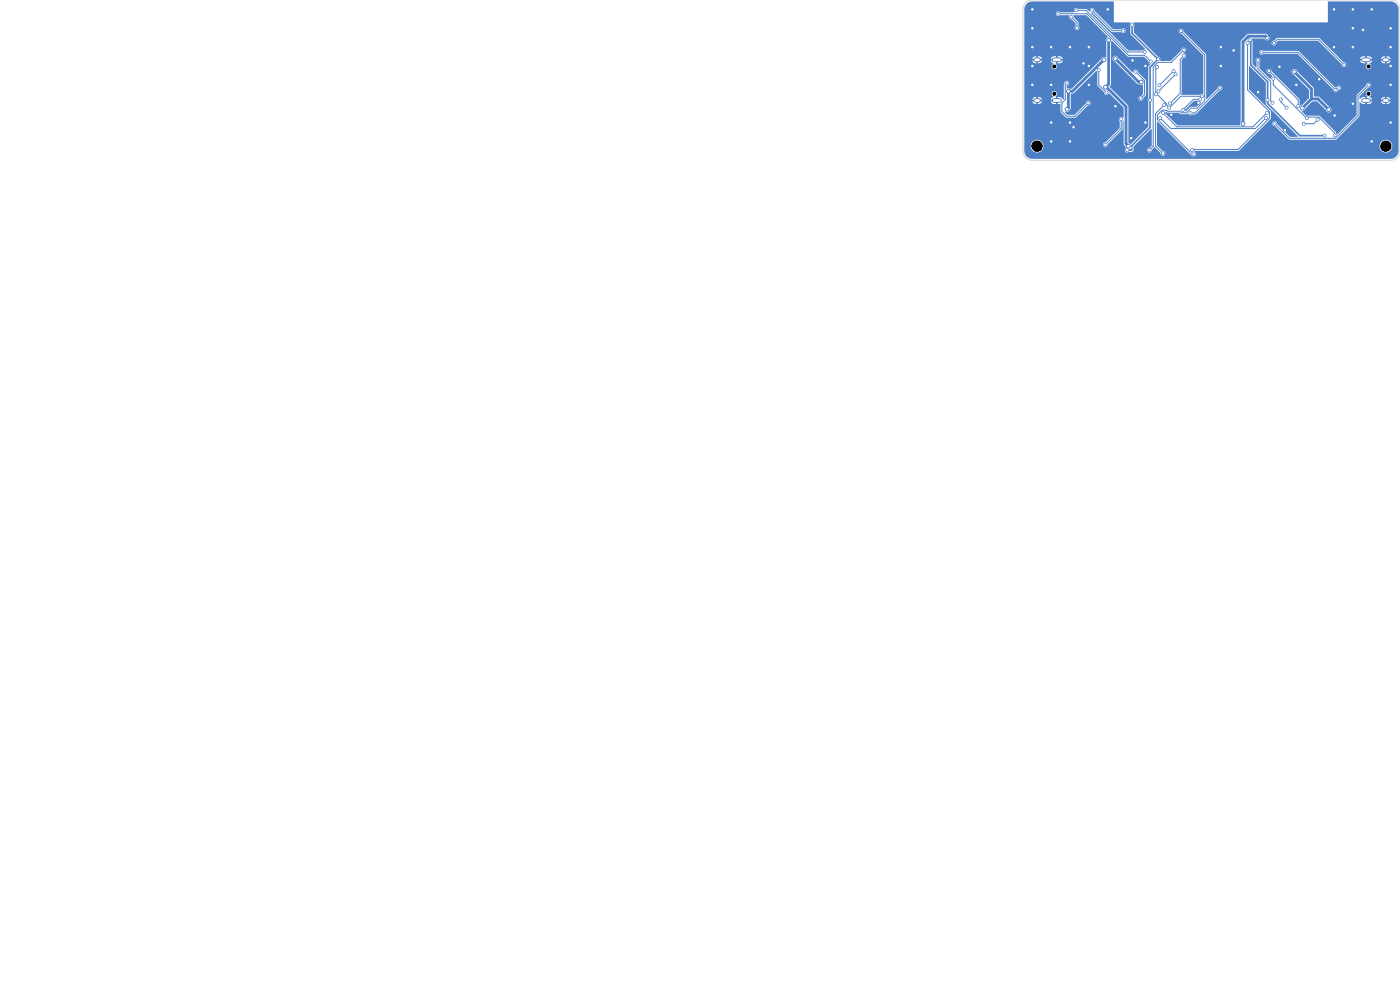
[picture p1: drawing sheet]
<svg xmlns="http://www.w3.org/2000/svg" width="297mm" height="210mm" viewBox="0 0 297 210" stroke-linecap="round" stroke-linejoin="round" font-family="sans-serif">
<path d="M219.7 12.7h.6M223.7 12.7h1.1M289.3 12.7h1.1M293.7 12.7h.6M219.7 21.3h.6M223.7 21.3h1.1M289.3 21.3h1.1M293.7 21.3h.6" fill="none" stroke="#4d7fc4" stroke-width="1"/>
<g fill="#4d7fc4" stroke="#4d7fc4" stroke-width=".21">
<circle cx="245.7" cy="12.6" r=".3"/>
<circle cx="265.1" cy="8.5" r=".3"/>
<circle cx="281" cy="28.8" r=".3"/>
<circle cx="268.9" cy="21.2" r=".3"/>
<circle cx="239.1" cy="31.9" r=".3"/>
<circle cx="240.2" cy="5.3" r=".3"/>
<circle cx="244" cy="21.3" r=".3"/>
<circle cx="227" cy="30" r=".3"/>
<circle cx="231" cy="10" r=".3"/>
<circle cx="248.5" cy="24.3" r=".3"/>
<circle cx="291" cy="2" r=".3"/>
<circle cx="227" cy="26" r=".3"/>
<circle cx="279.8" cy="16.8" r=".3"/>
<circle cx="254.3" cy="21.8" r=".3"/>
<circle cx="275" cy="18" r=".3"/>
<circle cx="266.9" cy="19.6" r=".3"/>
<circle cx="240.3" cy="12.8" r=".3"/>
<circle cx="219" cy="14" r=".3"/>
<circle cx="231" cy="18" r=".3"/>
<circle cx="295" cy="10" r=".3"/>
<circle cx="295" cy="18" r=".3"/>
<circle cx="272.6" cy="27.6" r=".3"/>
<circle cx="287" cy="6" r=".3"/>
<circle cx="223" cy="18" r=".3"/>
<circle cx="236.6" cy="22.5" r=".3"/>
<circle cx="261.7" cy="10.7" r=".3"/>
<circle cx="287" cy="2" r=".3"/>
<circle cx="229.9" cy="13.4" r=".3"/>
<circle cx="219" cy="2" r=".3"/>
<circle cx="227.7" cy="27" r=".3"/>
<circle cx="291" cy="30" r=".3"/>
<circle cx="283" cy="2" r=".3"/>
<circle cx="271.4" cy="14.2" r=".3"/>
<circle cx="283" cy="10" r=".3"/>
<circle cx="295" cy="26" r=".3"/>
<circle cx="295" cy="6" r=".3"/>
<circle cx="287" cy="22" r=".3"/>
<circle cx="235" cy="2" r=".3"/>
<circle cx="231" cy="14" r=".3"/>
<circle cx="240" cy="29.3" r=".3"/>
<circle cx="289.1" cy="6.4" r=".3"/>
<circle cx="259" cy="10" r=".3"/>
<circle cx="283.1" cy="24.5" r=".3"/>
<circle cx="287" cy="10" r=".3"/>
<circle cx="295" cy="14" r=".3"/>
<circle cx="223" cy="10" r=".3"/>
<circle cx="243" cy="26" r=".3"/>
<circle cx="243" cy="14" r=".3"/>
<circle cx="259" cy="14" r=".3"/>
<circle cx="223" cy="30" r=".3"/>
<circle cx="223" cy="26" r=".3"/>
<circle cx="219" cy="10" r=".3"/>
<circle cx="219" cy="18" r=".3"/>
<circle cx="227" cy="10" r=".3"/>
<circle cx="219" cy="6" r=".3"/>
<circle cx="268.8" cy="8.1" r=".3"/>
<circle cx="234.5" cy="18.5" r=".4"/>
<circle cx="263.7" cy="26.2" r=".4"/>
<circle cx="235.2" cy="8.5" r=".4"/>
<circle cx="239.4" cy="31" r=".4"/>
<circle cx="243.9" cy="31.8" r=".3"/>
<circle cx="251.1" cy="10.6" r=".3"/>
<circle cx="272.9" cy="22.8" r=".3"/>
<circle cx="271.7" cy="21.1" r=".3"/>
<circle cx="270.4" cy="26.2" r=".3"/>
<circle cx="290.3" cy="18.1" r=".3"/>
<circle cx="246.1" cy="25" r=".3"/>
<circle cx="268.6" cy="25.1" r=".3"/>
<circle cx="246.7" cy="24" r=".3"/>
<circle cx="268.7" cy="24" r=".3"/>
<circle cx="281.9" cy="23.2" r=".4"/>
<circle cx="274.6" cy="15.2" r=".4"/>
<circle cx="276.3" cy="22.9" r=".4"/>
<circle cx="269.2" cy="15.1" r=".3"/>
<circle cx="275.4" cy="22.5" r=".3"/>
<circle cx="270" cy="21.8" r=".3"/>
<circle cx="266.9" cy="12.8" r=".3"/>
<circle cx="228.3" cy="2.2" r=".3"/>
<circle cx="242.9" cy="11" r=".3"/>
<circle cx="267.6" cy="11.1" r=".3"/>
<circle cx="283.3" cy="19.1" r=".3"/>
<circle cx="284" cy="18.7" r=".3"/>
<circle cx="277.2" cy="25" r=".3"/>
<circle cx="283.1" cy="28.7" r=".3"/>
<circle cx="270.1" cy="16.7" r=".3"/>
<circle cx="250.5" cy="6.6" r=".3"/>
<circle cx="253.2" cy="32.7" r=".3"/>
<circle cx="270.3" cy="9.1" r=".3"/>
<circle cx="285.1" cy="13.7" r=".3"/>
<circle cx="244.1" cy="13" r=".3"/>
<circle cx="224.5" cy="2.9" r=".3"/>
<circle cx="245.5" cy="14.2" r=".3"/>
<circle cx="255" cy="20.4" r=".3"/>
<circle cx="248" cy="22.8" r=".3"/>
<circle cx="245.2" cy="20" r=".3"/>
<circle cx="264.7" cy="9.2" r=".3"/>
<circle cx="252.9" cy="31.8" r=".3"/>
<circle cx="279.6" cy="25.4" r=".3"/>
<circle cx="276.6" cy="26.2" r=".3"/>
<circle cx="234.5" cy="30.7" r=".3"/>
<circle cx="237.9" cy="25.3" r=".3"/>
<circle cx="247" cy="22.3" r=".3"/>
<circle cx="251.1" cy="11.8" r=".3"/>
<circle cx="248.2" cy="21.9" r=".3"/>
<circle cx="246.7" cy="32.5" r=".3"/>
<circle cx="240.9" cy="15.2" r=".3"/>
<circle cx="242" cy="20.9" r=".3"/>
<circle cx="226.3" cy="17.7" r=".3"/>
<circle cx="230.9" cy="21.9" r=".3"/>
<circle cx="226.7" cy="19.4" r=".4"/>
<circle cx="236.6" cy="12.4" r=".4"/>
<circle cx="226.4" cy="23.2" r=".4"/>
<circle cx="234.2" cy="12.7" r=".4"/>
<circle cx="242.1" cy="17.4" r=".4"/>
<circle cx="249.4" cy="15.7" r=".3"/>
<circle cx="245.8" cy="19.4" r=".3"/>
<circle cx="234.7" cy="19.6" r=".3"/>
<circle cx="233.1" cy="14.9" r=".3"/>
<circle cx="246" cy="18.1" r=".3"/>
<circle cx="249" cy="15.1" r=".3"/>
<circle cx="228.5" cy="5.9" r=".3"/>
<circle cx="227.3" cy="3.6" r=".3"/>
<circle cx="238.3" cy="6.5" r=".3"/>
<circle cx="231.7" cy="2.2" r=".3"/>
<circle cx="252.5" cy="24" r=".3"/>
<circle cx="258.8" cy="18.7" r=".3"/>
<circle cx="254.6" cy="21.1" r=".3"/>
<circle cx="250.9" cy="23.3" r=".3"/>
</g>
<path d="M240.2 5.3v1.8l5.5 5.5-1.7 1.6v12.8l-3.9 3.9M265.1 8.5l.2 .2v5.1l3.6 3.5v4.6l6.8 6.9h5.3M240.1 31.7l-.1 .2h-.9" fill="none" stroke="#4d7fc4" stroke-width=".35"/>
<g fill="none" stroke="#4d7fc4" stroke-width=".21">
<path d="M224.5 2.9h6.1l8.8 8.8h3.4l1.3 1.3M226.3 17.7l-.3 .3 .1 3.1-.8 .7v1.9l1 1h1.8l2.8-2.8M227.3 3.6l1.2 1.2v1.1M228.3 2.2h2.1l8.8 8.8h3.7M231.7 2.2l4.3 4.3h2.3M233.1 14.9v3.1l1.6 1.6M240.9 15.2l1.9 1.9v3l-.8 .8M245.5 14.2l-.3 .3v5.5h.3l2 2v.3l.5 .5 2.5-2.4h4.5M249 15.1l-3 3M249.4 15.7l-3.6 3.7M250.5 6.6l5.1 5v9.7l-1.7 1.7h-1.2l-1 .9h-1.1l-.3-.3h-2.6l-.2-.2h-1l-.9 .9v1l7.3 7.4h.3M251.1 10.6l-2.6 2.6h-2.9l-1 1v16.9l-.7 .7"/>
<path d="M251.1 11.8l-.7 .8v7.2l-2.2 2.1M258.8 18.7l-5.3 5.3h-1M264.7 9.2v9.9l4.6 4.6v1.4l-6.6 6.6h-9.7M266.9 12.8v1.8l2.7 2.7v4.1l.4 .4M267.6 11.1h7.8l7.9 8 .4-.4h.3M269.2 15.1l6.2 6.1v1.3M270.1 16.7v1.3l7 7 .3-.2h2.4l3.3 3.4v.5M270.3 9.1l.7-.8h8.7l5.4 5.4M290.3 18.1l-2.2 2.2v4.3l-4.8 4.7h-9.8l-3.1-3.1M237.9 25.3v2l-3.4 3.4M240.1 30.9v.8M246.1 25l2.3 2.3h17.9l2.3-2.2"/>
<path d="M247 22.3l-1.9 1.8v6.9l1.6 1.5M253 31.7h.1M253 31.7l-.1 .1M254.6 21.1h-1.4l-2.3 2.2M268.7 24l-2.9 2.9h-16.1l-3-2.9M271.7 21.1v.5l1.2 1.2M279.6 25.4l-.9 .8h-2.1"/>
</g>
<path d="M234.2 12.7l-6.7 6.7h-.8v3.5l-.3 .3M235.2 8.5v9.3l-.7 .7h.2l4.2 4.1v7.9l.5 .5M236.6 12.4l5 5h.5M268.8 8.1l-.4-.4h-3.5l-1.2 1.2v17.3M274.6 15.2l3.6 3.7v2.1M278.2 21l-1.9 1.9M278.2 21h1.4l2.3 2.2" fill="none" stroke="#4d7fc4" stroke-width=".6"/>
<g fill="#4d7fc4">
<path d="M217.7 .9l.6-.4 .7-.2h17.2l.1 4.5h3.5l-.1 .5 .1 1.9 3.1 3.2-.5 .3h-3.1l-7.8-8h.3l4 4.1h2.1a.52 .52 0 0 0 .7 .1 .52 .52 0 0 0 0-.8 .52 .52 0 0 0-.8 .1h-1.7l-3.9-3.9a.55 .55 0 0 0-.6-.6 .55 .55 0 0 0-.5 .7l-.7-.5h-1.7a.56 .56 0 0 0-.7-.1 .56 .56 0 0 0-.1 .8h-2.9a.52 .52 0 0 0-.8-.1 .52 .52 0 0 0 0 .8 .52 .52 0 0 0 .8-.1l1.9 .1a.55 .55 0 0 0 0 .6 .55 .55 0 0 0 .5 .3l.8 .7v.6a.52 .52 0 0 0-.1 .7 .52 .52 0 0 0 .8 0 .52 .52 0 0 0-.1-.7v-.8l-1-1v-.5h2.6l4.6 4.6v.1a.62 .62 0 0 0-.3 1l-.1 3.3a.63 .63 0 0 0-1 .3h-8.1l-.3-.4-.4-.2h-.4v.5h-.4v-.5h-.4l-.4 .2-.3 .4h-1.8l-.3-.4-.4-.2h-.2v.5h-.4v-.5a.76 .76 0 0 0-.8 .6h.5v.4h-.5l.2 .4 .6 .1v-.4h.4v.4a.76 .76 0 0 0 .9-.5h-.5v-.4h2.8v.4h-.5l.6 .6a.6 .6 0 0 0-.2 1 .6 .6 0 0 0 .9-.1 .6 .6 0 0 0-.3-.9l.1-.5h.4v.4l.8-.1 .3-.4h-.5v-.4h8.6l-6.3 6.3h-.9l-.1-.6a.54 .54 0 0 0 .5-.6 .54 .54 0 0 0-.7-.4l-.4 .7v3.2h-.2l-.3-.4-.4-.1h-.4v.4h-.4l-.1-.5a.59 .59 0 0 0 .4-.8 .59 .59 0 0 0-.9-.3 .59 .59 0 0 0-.1 1l.2 .2-.6 .5h-1.8a.76 .76 0 0 0-.9-.5v.4h-.4v-.4l-.6 .1-.2 .4h.5v.4h-.5a.76 .76 0 0 0 .8 .6v-.5h.4v.5l.7-.3 .2-.3h-.5v-.4h2.8v.4h-.5l.4 .5 .7 .1v-.5h.4v.5h.6v1.7l1.2 1.2 2-.1 2.6-2.5a.52 .52 0 0 0 .6-.5 .52 .52 0 0 0-.6-.6 .52 .52 0 0 0-.5 .7l-2.3 2.3-1.6 .1-.5-.7a.9 .9 0 0 0 1.3-.9v-2.9l.6-.1 4.7-4.7 .3 .2v2.8l1.4 1.4a.56 .56 0 0 0 .4 .6 .56 .56 0 0 0 .7-.3l3.1 3-.1 2.2a.55 .55 0 0 0-.8-.1 .55 .55 0 0 0 0 .8v1.5l-3 3a.5 .5 0 0 0-.4 .7h-12.7l-.1-.2a1.35 1.35 0 0 0-2.2-.7 1.35 1.35 0 0 0 .4 2.2 1.35 1.35 0 0 0 1.9-1.3l12.7 .1a.53 .53 0 0 0 .6 .1 .53 .53 0 0 0 .3-.5l3.1-3.1 .1-1.8 .1-.1 .1 5 .5 .7a.54 .54 0 0 0-.2 .8 .54 .54 0 0 0 .8 .1h.7a.47 .47 0 0 0 .2-.7l.1-.4 3.8-3.7v3.5l-.3 .4a.52 .52 0 0 0-.6 .5 .52 .52 0 0 0 .5 .5 .52 .52 0 0 0 .5-.6l.6-.5 1.2 1.2a.52 .52 0 0 0 .5 .6 .52 .52 0 0 0 .5-.5 .52 .52 0 0 0-.6-.5l-1.2-1.2 .1-5 7.3 7.1a.53 .53 0 0 0 .9 .1 .53 .53 0 0 0-.4-.9l.1-.1h9.4l6.8-6.8v-1.7l-4.6-4.5v-4.9l3.5 3.4v3.4l-.1 .4 .2 .9 6.7 6.8h-1.7l-2.7-2.7a.52 .52 0 0 0-.5-.6 .52 .52 0 0 0-.5 .6 .52 .52 0 0 0 .6 .4l3 2.9h9.9l4.9-4.9 .1-3.1 .8 .5h.4v-.5h.4v.5l.6-.1 .3-.2 .2-.3h-.5v-.4h.5l-.6-.6a.6 .6 0 0 0 .5-.7 .6 .6 0 0 0-.9-.4 .6 .6 0 0 0-.2 .8l.2 .2-.1 .6h-.4v-.4h-.6l-.6 .4v-.6l1.8-1.8a.52 .52 0 0 0 .6-.5 .52 .52 0 0 0-.5-.5 .52 .52 0 0 0-.5 .6l-.4 .4h-4.9a.59 .59 0 0 0-.6-.4 .59 .59 0 0 0-.5 .4l-7.9-7.8h-7.4a.52 .52 0 0 0-.8-.1 .52 .52 0 0 0 0 .8 .52 .52 0 0 0 .8-.1h7.2l7.5 7.6a.58 .58 0 0 0 .5 .6 .58 .58 0 0 0 .6-.4l.4-.1 .2-.5h4.9l-1.6 1.6v4.3l-4.1 4-.3-.5-3.4-3.4h-2.9l-.9-.9 .4-.3 1.9-1.9h.9l1.9 1.9a.61 .61 0 0 0 1 .2 .61 .61 0 0 0-.3-1l-2.1-2-1.2-.2-.1-1.8-3.4-3.5a.61 .61 0 0 0-1.1-.3 .61 .61 0 0 0 .4 1l3.2 3.3v1.7l-1.7 1.6-.3-.3-.1-1.1-5.9-6a.52 .52 0 0 0-.7-.4 .52 .52 0 0 0-.3 .7 .52 .52 0 0 0 .7 .3l.5 .5-.4 .7-2.3-2.3v-1.3a.52 .52 0 0 0 0-.7 .52 .52 0 0 0-.7 0 .52 .52 0 0 0 .1 .7l-.1 1.1-.8-.7v-4.9l-.1-.5h2.6a.56 .56 0 0 0 .7 .4 .56 .56 0 0 0 .4-.7l-.8-.7h-3.7l-1.6 1.5-.1 17.9h-13.3l-2.6-2.5v-.4h.1l.4 .2h2.4l.5 .3h1.1l.3-.1 .5 .4 1.1-.2 5.1-5.1a.52 .52 0 0 0 .6-.5 .52 .52 0 0 0-.6-.5 .52 .52 0 0 0-.4 .6l-2.3 2.2h-.1v-9.5l-4.8-4.8a.52 .52 0 0 0-.5-.6 .52 .52 0 0 0-.6 .5 .52 .52 0 0 0 .6 .5l4.7 4.6-.1 8.2-.6 .2h-4l.1-7.4 .3-.4a.54 .54 0 0 0 .6-.5 .54 .54 0 0 0-.6-.5v-.1a.53 .53 0 0 0 .6-.5 .53 .53 0 0 0-.5-.6 .53 .53 0 0 0-.5 .6l-2.2 2.2h-2.2l-.1-.2a.53 .53 0 0 0-.4-.7l-5.1-5.1 .1-1.6-.2-.5h41.2v-4.5h13.3a1.7 1.7 0 0 1 1.7 1.7v10.5h-1.7a.76 .76 0 0 0-.8-.6v.5h-.4v-.5h-.2l-.4 .2-.2 .4h-1.9l-.3-.4-.4-.2h-.4v.5h-.4v-.5l-.6 .1-.5 .5h.5v.4h-.5l.1 .1 .4 .4h.6v-.4h.4v.6h-4.4l-5.7-5.5-8.9-.1-.7 .6a.52 .52 0 0 0-.5 .6 .52 .52 0 0 0 .6 .5 .52 .52 0 0 0 .4-.7l.4-.4h8.4l5 5a.52 .52 0 0 0 .5 .6 .52 .52 0 0 0 .5-.6h4.4a.58 .58 0 0 0 .1 .9 .58 .58 0 0 0 .8-.2 .58 .58 0 0 0-.4-.8l.6-.6h-.5v-.4h2.8v.4h-.4l.1 .3 .7 .2v-.4h.4v.4a.76 .76 0 0 0 .8-.5h-.5v-.4h2.2v8.6h-1.7a.76 .76 0 0 0-.8-.5v.4h-.4v-.4l-.6 .1-.2 .4h.4v.4h-.4a.76 .76 0 0 0 .8 .6v-.5h.4v.5l.7-.3 .1-.3h-.5v-.4h2.2v9.8h-1.3l-.1-.2a1.35 1.35 0 0 0-2.2-.7 1.35 1.35 0 0 0 .4 2.3 1.35 1.35 0 0 0 1.9-1.4h1.3v1.3a1.7 1.7 0 0 1-1.7 1.5h-76a1.7 1.7 0 0 1-1.7-1.7v-30z"/>
<path d="M235.8 8.7l3.5 3.3h3.4l.9 1 .1 .4 .3 .2-.4 .6v2.9h-.5l-1.7-1.8a.55 .55 0 0 0-.5-.6 .55 .55 0 0 0-.5 .7l-3.2-3.1a.61 .61 0 0 0-1-.3 .61 .61 0 0 0 .3 1.1l4.8 4.7 1.2 .2v1.9l-.4 .4a.52 .52 0 0 0-.6 .5 .52 .52 0 0 0 .6 .6 .52 .52 0 0 0 .5-.6l.5-.7v-3h.5v3.8l-.1 .3 .1 .5v5.2l-3.7 3.7-.5-.4-.1-7.8-3.9-4 .3-.5v-9z"/>
<path d="M253.3 21.4h.9l.6 .3-1 .9-1.3 .1-1.1 .9 .1-.4z"/>
</g>
<path d="M217.6 .6l.7-.5 .7-.1h76a2 2 0 0 1 2 2v30a2 2 0 0 1-2 2h-76a2 2 0 0 1-2-2v-30l.2-.8z" fill="none" stroke="#d0d2cd" stroke-width=".21"/>
<g fill="#fff" stroke="#fff" stroke-width=".21">
<circle cx="245.7" cy="12.6" r=".15"/>
<circle cx="265.1" cy="8.5" r=".15"/>
<circle cx="281" cy="28.8" r=".15"/>
<circle cx="268.9" cy="21.2" r=".15"/>
<circle cx="239.1" cy="31.9" r=".15"/>
<circle cx="240.2" cy="5.3" r=".15"/>
<circle cx="244" cy="21.3" r=".15"/>
<circle cx="227" cy="30" r=".15"/>
<circle cx="231" cy="10" r=".15"/>
<circle cx="248.5" cy="24.3" r=".15"/>
<circle cx="291" cy="2" r=".15"/>
<circle cx="227" cy="26" r=".15"/>
<circle cx="279.8" cy="16.8" r=".15"/>
<circle cx="254.3" cy="21.8" r=".15"/>
<circle cx="275" cy="18" r=".15"/>
<circle cx="266.9" cy="19.6" r=".15"/>
<circle cx="240.3" cy="12.8" r=".15"/>
<circle cx="219" cy="14" r=".15"/>
<circle cx="231" cy="18" r=".15"/>
<circle cx="295" cy="10" r=".15"/>
<circle cx="295" cy="18" r=".15"/>
<circle cx="272.6" cy="27.6" r=".15"/>
<circle cx="287" cy="6" r=".15"/>
<circle cx="223" cy="18" r=".15"/>
<circle cx="236.6" cy="22.5" r=".15"/>
<circle cx="261.7" cy="10.7" r=".15"/>
<circle cx="287" cy="2" r=".15"/>
<circle cx="229.9" cy="13.4" r=".15"/>
<circle cx="219" cy="2" r=".15"/>
<circle cx="227.7" cy="27" r=".15"/>
<circle cx="291" cy="30" r=".15"/>
<circle cx="283" cy="2" r=".15"/>
<circle cx="271.4" cy="14.2" r=".15"/>
<circle cx="283" cy="10" r=".15"/>
<circle cx="295" cy="26" r=".15"/>
<circle cx="295" cy="6" r=".15"/>
<circle cx="287" cy="22" r=".15"/>
<circle cx="235" cy="2" r=".15"/>
<circle cx="231" cy="14" r=".15"/>
<circle cx="240" cy="29.3" r=".15"/>
<circle cx="289.1" cy="6.4" r=".15"/>
<circle cx="259" cy="10" r=".15"/>
<circle cx="283.1" cy="24.5" r=".15"/>
<circle cx="287" cy="10" r=".15"/>
<circle cx="295" cy="14" r=".15"/>
<circle cx="223" cy="10" r=".15"/>
<circle cx="243" cy="26" r=".15"/>
<circle cx="243" cy="14" r=".15"/>
<circle cx="259" cy="14" r=".15"/>
<circle cx="223" cy="30" r=".15"/>
<circle cx="223" cy="26" r=".15"/>
<circle cx="219" cy="10" r=".15"/>
<circle cx="219" cy="18" r=".15"/>
<circle cx="227" cy="10" r=".15"/>
<circle cx="219" cy="6" r=".15"/>
<circle cx="268.8" cy="8.1" r=".15"/>
<circle cx="234.5" cy="18.5" r=".2"/>
<circle cx="263.7" cy="26.2" r=".2"/>
<circle cx="235.2" cy="8.5" r=".2"/>
<circle cx="239.4" cy="31" r=".2"/>
<circle cx="243.9" cy="31.8" r=".15"/>
<circle cx="251.1" cy="10.6" r=".15"/>
<circle cx="272.9" cy="22.8" r=".15"/>
<circle cx="271.7" cy="21.1" r=".15"/>
<circle cx="270.4" cy="26.2" r=".15"/>
<circle cx="290.3" cy="18.1" r=".15"/>
<circle cx="246.1" cy="25" r=".15"/>
<circle cx="268.6" cy="25.1" r=".15"/>
<circle cx="246.7" cy="24" r=".15"/>
<circle cx="268.7" cy="24" r=".15"/>
<circle cx="281.9" cy="23.2" r=".2"/>
<circle cx="274.6" cy="15.2" r=".2"/>
<circle cx="276.3" cy="22.9" r=".2"/>
<circle cx="269.2" cy="15.1" r=".15"/>
<circle cx="275.4" cy="22.5" r=".15"/>
<circle cx="270" cy="21.8" r=".15"/>
<circle cx="266.9" cy="12.8" r=".15"/>
<circle cx="228.3" cy="2.2" r=".15"/>
<circle cx="242.9" cy="11" r=".15"/>
<circle cx="267.6" cy="11.1" r=".15"/>
<circle cx="283.3" cy="19.1" r=".15"/>
<circle cx="284" cy="18.7" r=".15"/>
<circle cx="277.2" cy="25" r=".15"/>
<circle cx="283.1" cy="28.7" r=".15"/>
<circle cx="270.1" cy="16.7" r=".15"/>
<circle cx="250.5" cy="6.6" r=".15"/>
<circle cx="253.2" cy="32.7" r=".15"/>
<circle cx="270.3" cy="9.1" r=".15"/>
<circle cx="285.1" cy="13.7" r=".15"/>
<circle cx="244.1" cy="13" r=".15"/>
<circle cx="224.5" cy="2.9" r=".15"/>
<circle cx="245.5" cy="14.2" r=".15"/>
<circle cx="255" cy="20.4" r=".15"/>
<circle cx="248" cy="22.8" r=".15"/>
<circle cx="245.2" cy="20" r=".15"/>
<circle cx="264.7" cy="9.2" r=".15"/>
<circle cx="252.9" cy="31.8" r=".15"/>
<circle cx="279.6" cy="25.4" r=".15"/>
<circle cx="276.6" cy="26.2" r=".15"/>
<circle cx="234.5" cy="30.7" r=".15"/>
<circle cx="237.9" cy="25.3" r=".15"/>
<circle cx="247" cy="22.3" r=".15"/>
<circle cx="251.1" cy="11.8" r=".15"/>
<circle cx="248.2" cy="21.9" r=".15"/>
<circle cx="246.7" cy="32.5" r=".15"/>
<circle cx="240.9" cy="15.2" r=".15"/>
<circle cx="242" cy="20.9" r=".15"/>
<circle cx="226.3" cy="17.7" r=".15"/>
<circle cx="230.9" cy="21.9" r=".15"/>
<circle cx="226.7" cy="19.4" r=".2"/>
<circle cx="236.6" cy="12.4" r=".2"/>
<circle cx="226.4" cy="23.2" r=".2"/>
<circle cx="234.2" cy="12.7" r=".2"/>
<circle cx="242.1" cy="17.4" r=".2"/>
<circle cx="249.4" cy="15.7" r=".15"/>
<circle cx="245.8" cy="19.4" r=".15"/>
<circle cx="234.7" cy="19.6" r=".15"/>
<circle cx="233.1" cy="14.9" r=".15"/>
<circle cx="246" cy="18.1" r=".15"/>
<circle cx="249" cy="15.1" r=".15"/>
<circle cx="228.5" cy="5.9" r=".15"/>
<circle cx="227.3" cy="3.6" r=".15"/>
<circle cx="238.3" cy="6.5" r=".15"/>
<circle cx="231.7" cy="2.2" r=".15"/>
<circle cx="252.5" cy="24" r=".15"/>
<circle cx="258.8" cy="18.7" r=".15"/>
<circle cx="254.6" cy="21.1" r=".15"/>
<circle cx="250.9" cy="23.3" r=".15"/>
</g>
<g fill="#000" stroke="#000" stroke-width=".21">
<circle cx="223.7" cy="14.1" r=".32"/>
<circle cx="223.7" cy="19.9" r=".32"/>
<circle cx="290.3" cy="14.1" r=".33"/>
<circle cx="290.3" cy="19.9" r=".33"/>
<circle cx="220" cy="31" r="1.1"/>
<circle cx="294" cy="31" r="1.1"/>
</g>
<path d="M219.7 12.7h.6M223.7 12.7h1.1M289.3 12.7h1.1M293.7 12.7h.6M219.7 21.3h.6M223.7 21.3h1.1M289.3 21.3h1.1M293.7 21.3h.6" fill="none" stroke="#fff" stroke-width=".6"/>
</svg>
